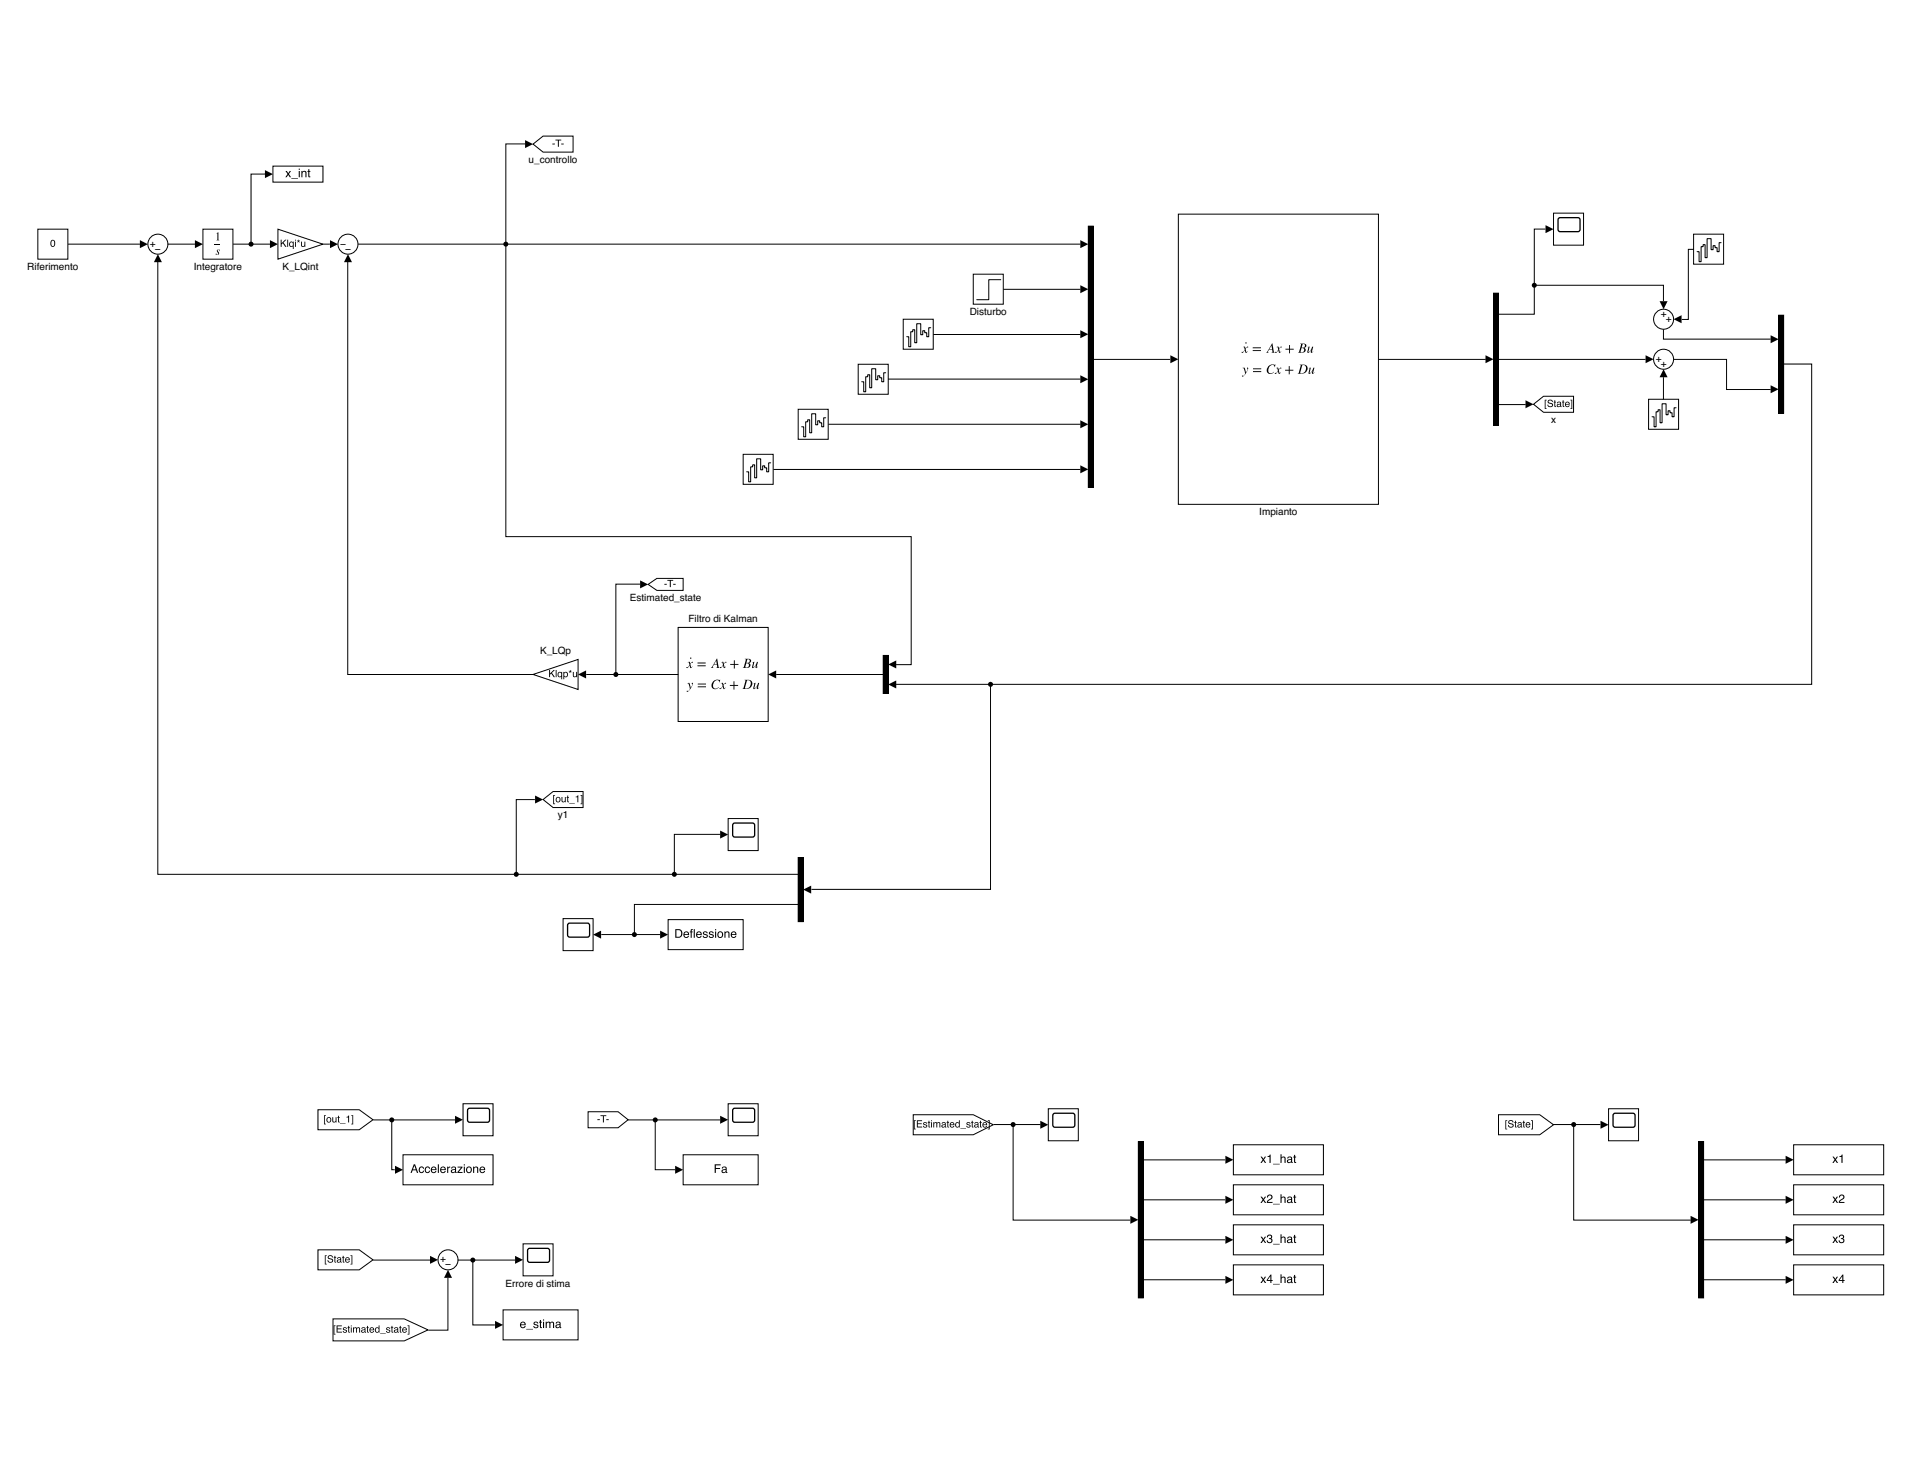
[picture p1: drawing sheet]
<svg xmlns="http://www.w3.org/2000/svg" width="279mm" height="216mm" viewBox="0 0 279 216" stroke-linecap="round" stroke-linejoin="round" font-family="sans-serif">
<defs><g id="words">
<g font-size="1.5">
<text x="77.3" y="23.8">u_controllo</text>
<text x="4" y="39.4">Riferimento</text>
<text x="21.9" y="36">+</text>
<text x="22.7" y="36.8">−</text>
<text x="28.3" y="39.4">Integratore</text>
<text x="41.3" y="39.4">K_LQint</text>
<text x="49.7" y="36">−</text>
<text x="50.5" y="36.8">−</text>
<text x="141.8" y="46">Disturbo</text>
<text x="242.8" y="46.3">+</text>
<text x="243.5" y="47">+</text>
<text x="242.1" y="52.9">+</text>
<text x="242.8" y="53.6">+</text>
<text x="226.8" y="61.8">x</text>
<text x="184.1" y="75.3">Impianto</text>
<text x="92.1" y="87.9">Estimated_state</text>
<text x="79" y="95.6">K_LQp</text>
<text x="100.7" y="90.9">Filtro di Kalman</text>
<text x="81.6" y="119.6">y1</text>
<text x="64.3" y="184.5">+</text>
<text x="65.1" y="185.2">−</text>
<text x="73.9" y="188.1">Errore di stima</text>
</g>
</g></defs>
<path d="M31.4 35.6h.8v.2h-.8z" fill-rule="evenodd" fill="#000"/>
<path d="M31.6 34.1l.3-.1v1l.2 .1h-.5l.2-.1v-.8zM31.8 36.5h.3v.2l-.2-.2-.1 .1 .2 .3a.37 .37 0 0 1-.4 .4v-.3l.2 .2 .1-.1-.2-.4z" fill="#000"/>
<path d="M29.7 33.5h4.4v4.4h-4.4z" fill="none" stroke="#000" stroke-width=".15"/>
<path d="M40.6 33.5l6.6 2.2-6.6 2.2z" fill="#fff"/>
<path d="M41 35h.2v.5l.5-.5h.2l-.5 .5 .5 .6h-.2l-.4-.5-.1 .1v.4h-.2zM42 35h.1v1.1h-.1zM42.5 35.5l-.1 .1a.26 .26 0 0 0 .1 .3 .26 .26 0 0 0 .3 0 .26 .26 0 0 0 0-.4l-.2-.1zM42.4 35.4l.2-.1 .2 .1v-.1h.1v1.1h-.1v-.4a.34 .34 0 0 1-.5 0 .34 .34 0 0 1 0-.4zM43.1 35.3h.2v.8h-.2zM43.1 35h.2v.2h-.2zM43.4 35.1l.2 .1v-.2h.1v.2l.1-.1 .1 .1-.2 .1 .1 .1-.1 .1-.1-.2-.1 .2v-.1l.1-.1-.2-.1zM44 35.3h.2v.6l.1 .1 .2-.1v-.6h.1v.8h-.1v-.1a.27 .27 0 0 1-.3 .1 .27 .27 0 0 1-.2-.3z" fill="#000"/>
<path d="M40.6 33.5l6.6 2.2-6.6 2.2z" fill="none" stroke="#000" stroke-width=".15"/>
<circle cx="23.1" cy="35.7" r="1.46" fill="#fff"/>
<circle cx="23.1" cy="35.7" r="1.46" fill="none" stroke="#000" stroke-width=".15"/>
<circle cx="50.9" cy="35.7" r="1.46" fill="#fff"/>
<circle cx="50.9" cy="35.7" r="1.46" fill="none" stroke="#000" stroke-width=".15"/>
<path d="M172.3 31.3h29.2v42.4h-29.2z" fill="#fff"/>
<g fill="#000">
<path d="M181.7 50.7h.3l.1 .3 .2-.3h.2v.1h-.2l-.2 .2 .1 .5 .2-.1-.1 .1-.2 .1-.1-.4-.3 .4h-.1l-.1-.2h.3l.2-.3-.1-.3zM181.7 53.8l.2-.1 .3 .8 .2-.5-.1-.2h.2a1.57 1.57 0 0 1-.9 1.2v-.1a.34 .34 0 0 0 .4-.1 .34 .34 0 0 0 0-.4l-.1-.5zM185.4 53.6a1.38 1.38 0 0 1 1-.3v.4a.44 .44 0 0 0-.5-.4 .44 .44 0 0 0-.4 .4 .47 .47 0 0 0 0 .7 .47 .47 0 0 0 .6 .1l.2-.2a.59 .59 0 0 1-.9 .2 .59 .59 0 0 1 0-.9zM186.6 53.8l.2-.1 .2 .3 .2-.2h.1v.1l-.1-.1-.2 .3 .1 .4 .2-.1-.2 .2h-.1l-.1-.3-.3 .3h-.2v-.1h.2l.2-.3-.1-.4zM186.6 50.7h.3l.1 .3 .2-.3h.2v.1h-.2l-.2 .2 .1 .5 .2-.1-.1 .1-.2 .1-.1-.4-.3 .4h-.1l-.1-.2h.3l.2-.3-.1-.3zM187.9 54h.5v-.5h.2v.5h.5v.2h-.5v.5h-.2v-.5h-.5zM187.9 51h.6v-.6h.1v.6h.5v.1h-.5v.5h-.1v-.5h-.6zM191.2 50.7h.3l-.2 .8 .3-.3 .3-.5h.1l-.2 .8 .2-.2-.1 .2-.2 .1-.1-.1 .1-.4-.3 .4-.2 .1 .1-.8zM191.3 53.8l.4-.1-.2 .8 .3-.3 .2-.5h.2l-.2 .8 .2-.1-.2 .2-.1 .1-.1-.1 .1-.4-.3 .4h-.3l.2-.7z"/>
<path d="M183.2 50.8v.1h1.2v-.1zM183.2 51.2v.1h1.2v-.1z"/>
<path d="M183.2 53.8v.2h1.2v-.2zM183.2 54.3v.1h1.2v-.1z"/>
<path d="M186 50.2l-.9 1.4h.4l-.1-.1 .1-.4h.5v.3l-.1 .2h.5l-.2-.3zM185.9 50.5l.1 .5h-.4z"/>
<path d="M190 53.3l.2 .2-.3 .9-.2 .2a.97 .97 0 0 0 1.4-1l-.3-.3zM190.4 53.4h.1a.61 .61 0 0 1 .5 .6 .61 .61 0 0 1-.6 .6l-.3-.1z"/>
<path d="M190.1 50.2l.1 .2-.2 1-.2 .1a1.32 1.32 0 0 0 1-.1l.1-.4-.3-.2 .4-.1v-.3l-.2-.1zM190.5 50.3h.2v.4l-.4 .1zM190.3 50.9a.29 .29 0 0 1 .4 .3 .36 .36 0 0 1-.5 .3z"/>
<circle cx="182.2" cy="50.1" r=".1"/>
</g>
<path d="M172.3 31.3h29.2v42.4h-29.2z" fill="none" stroke="#000" stroke-width=".15"/>
<path d="M77.9 98.6l6.6-2.2v4.4z" fill="#fff"/>
<path d="M80.3 97.9h.1v.5l.5-.5h.2l-.4 .5 .4 .6h-.1l-.4-.5-.2 .1v.4h-.1zM81.2 97.9h.2v1.1h-.2zM81.7 98.4v.1a.26 .26 0 0 0 0 .3 .26 .26 0 0 0 .4 0 .26 .26 0 0 0-.1-.4l-.1-.1zM81.6 98.3l.2-.1 .3 .1v-.1h.1v1.1h-.1v-.4a.34 .34 0 0 1-.5 0 .34 .34 0 0 1-.1-.4zM82.6 98.3a.26 .26 0 0 0-.1 .4 .26 .26 0 0 0 .4 0l-.1-.4zM82.4 98.2h.1v.1a.31 .31 0 0 1 .4-.1 .31 .31 0 0 1 .1 .4l-.1 .3-.2 .1-.2-.1v.4h-.1zM83.2 98l.1 .1v-.2h.1v.2l.2-.1v.1l-.2 .1 .1 .1v.1l-.1-.2-.1 .2-.1-.1 .1-.1-.1-.1zM83.8 98.2h.1v.6l.1 .1 .2-.1v-.6h.2v.8h-.2l.1-.1a.27 .27 0 0 1-.3 .1 .27 .27 0 0 1-.2-.3z" fill="#000"/>
<path d="M77.9 98.6l6.6-2.2v4.4z" fill="none" stroke="#000" stroke-width=".15"/>
<path d="M5.5 33.5h4.4v4.4h-4.4z" fill="#fff"/>
<path d="M7.5 35.1a.44 .44 0 0 1 .5 .1 .44 .44 0 0 1 .1 .6 .36 .36 0 0 1-.5 .3 .36 .36 0 0 1-.2-.5zM7.6 35.2a.44 .44 0 0 0-.1 .4 .44 .44 0 0 0 .3 .4l.1-.6-.1-.2z" fill="#000"/>
<path d="M5.5 33.5h4.4v4.4h-4.4z" fill="none" stroke="#000" stroke-width=".15"/>
<path d="M116.7 125.4h.7v9.3h-.7z" fill="#fff"/>
<path d="M116.7 125.4h.7v9.3h-.7z" fill-rule="evenodd" fill="#000"/>
<path d="M116.7 125.4h.7v9.3h-.7z" fill="none" stroke="#000" stroke-width=".15"/>
<path d="M82.3 134.3h4.4v4.7h-4.4z" fill="#fff"/>
<path d="M83.1 135h3l.1 .2v1.6l-.3 .2-2.8-.1-.1-.2v-1.5z" fill="none" stroke="#000" stroke-width=".19"/>
<path d="M82.3 134.3h4.4v4.7h-4.4z" fill="none" stroke="#000" stroke-width=".15"/>
<path d="M142.3 40.1h4.4v4.4h-4.4z" fill="#fff"/>
<path d="M142.3 40.1h4.4v4.4h-4.4zM146.3 40.9h-1.7v2.9h-1.8" fill="none" stroke="#000" stroke-width=".15"/>
<path d="M159.1 33.1h.8v38.1h-.8z" fill="#fff"/>
<path d="M159.1 33.1h.8v38.1h-.8z" fill-rule="evenodd" fill="#000"/>
<path d="M159.1 33.1h.8v38.1h-.8z" fill="none" stroke="#000" stroke-width=".15"/>
<path d="M99.1 91.7h13.2v13.8h-13.2z" fill="#fff"/>
<g fill="#000">
<path d="M100.5 96.8l.3-.1 .1 .3 .2-.2h.2v.1l-.2-.1-.2 .3 .1 .4 .3-.1-.2 .2h-.2l-.1-.3-.3 .3h-.1v-.1h.2l.2-.3-.1-.4zM104.2 99.7a1.38 1.38 0 0 1 1.1-.4l-.1 .5a.44 .44 0 0 0-.4-.4 .44 .44 0 0 0-.5 .4 .47 .47 0 0 0 0 .6 .47 .47 0 0 0 .6 .2l.2-.2a.59 .59 0 0 1-.9 .2 .59 .59 0 0 1 0-.9zM105.4 99.9l.2-.1 .2 .3 .2-.3h.1v.1h-.1l-.2 .3 .1 .4 .2-.1-.1 .2h-.2l-.1-.4-.3 .4h-.2v-.1h.2l.3-.3-.1-.4zM105.4 96.8l.3-.1 .1 .3 .2-.2h.2v.1l-.2-.1-.2 .3 .1 .4 .3-.1-.2 .2h-.2l-.1-.3-.3 .3h-.1v-.1h.2l.2-.3-.1-.4zM107.3 96.5h.1v.6h.6v.1h-.6v.5h-.1v-.5h-.5v-.1h.5zM110 96.8l.3-.1-.1 .9 .2-.3 .3-.5h.1l-.2 .8 .2-.2-.1 .2-.1 .1-.1-.1 .1-.4-.4 .4h-.2l.1-.7zM100.5 99.9l.3-.1 .2 .8 .2-.6-.1-.1 .2-.1a1.57 1.57 0 0 1-.9 1.3v-.1a.34 .34 0 0 0 .4-.1 .34 .34 0 0 0 0-.4l-.1-.5zM106.7 100.1h.5v-.5h.2v.5h.5v.2h-.5v.5h-.2v-.5h-.5zM110.2 99.9l.3-.1-.2 .8 .3-.3 .2-.5h.2l-.2 .8 .2-.1-.1 .2h-.2l-.1-.1 .1-.4-.3 .5h-.2l.1-.8z"/>
<path d="M102 96.8v.2h1.2v-.2zM102 97.3v.1h1.2v-.1z"/>
<path d="M104.8 96.3l-.9 1.3h.4l-.1-.1 .2-.3h.4l.1 .3-.2 .1h.5l-.2-.2zM104.7 96.6l.1 .5h-.4z"/>
<path d="M108.8 99.4l.2 .1-.3 1-.1 .2a.97 .97 0 0 0 1.4-1l-.4-.3zM109.3 99.4a.61 .61 0 0 1 .5 .7 .61 .61 0 0 1-.6 .5h-.3z"/>
<path d="M108.9 96.3l.1 .2-.2 .9-.2 .2a1.32 1.32 0 0 0 1-.1l.1-.4-.2-.2 .3-.2v-.3l-.2-.1zM109.3 96.4h.3v.4l-.5 .1zM109.1 97a.29 .29 0 0 1 .4 .2 .36 .36 0 0 1-.5 .4z"/>
<path d="M102 99.9v.2h1.2v-.2zM102 100.3v.2h1.2v-.2z"/>
<circle cx="101" cy="96.2" r=".1"/>
</g>
<path d="M99.1 91.7h13.2v13.8h-13.2z" fill="none" stroke="#000" stroke-width=".15"/>
<path d="M129.1 95.8h.8v5.6h-.8z" fill="#fff"/>
<path d="M129.1 95.8h.8v5.6h-.8z" fill-rule="evenodd" fill="#000"/>
<path d="M129.1 95.8h.8v5.6h-.8z" fill="none" stroke="#000" stroke-width=".15"/>
<path d="M94.8 85.4l1.2-.9h3.9v1.8h-3.9z" fill="#fff"/>
<path d="M97.1 85.3h.4v.2h-.4zM97.6 84.8h.8v.1h-.3v.9h-.2v-.9h-.3zM98.4 85.3h.4v.2h-.4z" fill="#000"/>
<path d="M94.8 85.4l1.2-.9h3.9v1.8h-3.9z" fill="none" stroke="#000" stroke-width=".15"/>
<path d="M48.7 192.8h10.4l3.5 1.6-3.5 1.6h-10.4z" fill="#fff"/>
<path d="M48.8 193.7h.2v.1h-.1v1.2h.1v.1h-.2zM49.2 193.7h.8v.2h-.6v.3h.5v.1h-.5v.4h.6v.1h-.8zM50.2 194.1l.4-.1 .1 .2h-.1a.16 .16 0 0 0-.2-.1 .16 .16 0 0 0-.1 .2 .27 .27 0 0 1 .4 .2 .27 .27 0 0 1-.3 .3l-.2-.1-.1-.1h.1a.19 .19 0 0 0 .2 .1 .19 .19 0 0 0 .2-.2 .32 .32 0 0 1-.3-.1 .32 .32 0 0 1-.1-.3zM50.9 193.8h.1v.2h.2v.1h-.2v.5l.2 .2-.3-.1v-.6h-.1zM51.3 194h.1v.8h-.1zM51.3 193.7h.1v.2h-.1zM51.6 194h.1v.1a.25 .25 0 0 1 .5 0 .25 .25 0 0 1 .3-.1 .25 .25 0 0 1 .1 .3v.5h-.1v-.6l-.1-.1-.2 .1v.6h-.1l-.1-.6-.1-.1-.1 .2-.1 .5h-.1zM52.9 194.5v.1a.18 .18 0 0 0 .3 .1 .18 .18 0 0 0 0-.3zM52.9 194.1l.4-.1 .1 .1 .1 .7-.2-.1a.25 .25 0 0 1-.4 .1 .25 .25 0 0 1 .1-.4l.3-.1a.17 .17 0 0 0-.2-.2 .17 .17 0 0 0-.1 .2h-.2zM53.7 193.8h.1v.2h.1v.1h-.1v.5l.1 .2-.2-.1v-.6h-.1zM54.1 194.1a.35 .35 0 0 1 .4 0 .35 .35 0 0 1 .2 .3h-.6a.22 .22 0 0 0 .2 .3 .22 .22 0 0 0 .3-.1h.1a.39 .39 0 0 1-.6 .1 .39 .39 0 0 1 0-.6zM54.2 194.2l-.1 .1h.5l-.1-.2zM55 194.2a.26 .26 0 0 0-.1 .4 .26 .26 0 0 0 .4 0 .26 .26 0 0 0 .1-.3 .26 .26 0 0 0-.4-.1zM54.9 194.1l.2-.1 .3 .1v-.4h.1v1.1h-.1v-.1a.34 .34 0 0 1-.5 0 .34 .34 0 0 1-.1-.4zM55.6 194.9l.8 .1zM56.5 194.1l.4-.1 .1 .2h-.1a.16 .16 0 0 0-.1-.1 .16 .16 0 0 0-.2 .2 .27 .27 0 0 1 .4 .2 .27 .27 0 0 1-.2 .3l-.3-.1-.1-.1h.2a.19 .19 0 0 0 .1 .1 .19 .19 0 0 0 .2-.2 .32 .32 0 0 1-.3-.1 .32 .32 0 0 1-.1-.3zM57.2 193.8h.2v.2h.1v.1h-.1v.5l.1 .2-.3-.1v-.6h-.1zM57.7 194.5v.1a.18 .18 0 0 0 .3 .1 .18 .18 0 0 0 0-.3zM57.7 194.1l.3-.1 .2 .1 .1 .7-.2-.1a.25 .25 0 0 1-.4 .1 .25 .25 0 0 1 .1-.4l.3-.1a.17 .17 0 0 0-.2-.2 .17 .17 0 0 0-.2 .2h-.1zM58.5 193.8h.1v.2h.1v.1h-.1v.5l.1 .2-.2-.1v-.6h-.1zM58.9 194.1a.35 .35 0 0 1 .4 0 .35 .35 0 0 1 .2 .3h-.6a.22 .22 0 0 0 .2 .3 .22 .22 0 0 0 .3-.1h.1a.39 .39 0 0 1-.6 .1 .39 .39 0 0 1 0-.6zM59 194.2l-.1 .1h.5l-.1-.2zM59.6 193.7h.3v1.4h-.3v-.1h.1v-1.2h-.1z" fill="#000"/>
<path d="M48.7 192.8h10.4l3.5 1.6-3.5 1.6h-10.4z" fill="none" stroke="#000" stroke-width=".15"/>
<circle cx="65.5" cy="184.2" r="1.46" fill="#fff"/>
<circle cx="65.5" cy="184.2" r="1.46" fill="none" stroke="#000" stroke-width=".15"/>
<path d="M76.5 181.8h4.4v4.7h-4.4z" fill="#fff"/>
<path d="M77.3 182.5h2.9l.2 .3-.1 1.6-.2 .1h-2.8l-.2-.3v-1.4z" fill="none" stroke="#000" stroke-width=".19"/>
<path d="M76.5 181.8h4.4v4.7h-4.4z" fill="none" stroke="#000" stroke-width=".15"/>
<path d="M106.5 119.7h4.3v4.6h-4.3z" fill="#fff"/>
<path d="M107.3 120.4h2.9l.1 .2v1.6l-.3 .2-2.7-.1-.2-.3v-1.4z" fill="none" stroke="#000" stroke-width=".19"/>
<path d="M106.5 119.7h4.3v4.6h-4.3z" fill="none" stroke="#000" stroke-width=".15"/>
<path d="M79.4 116.9l1.5-1.2h4.4v2.3h-4.4z" fill="#fff"/>
<path d="M80.9 116.2h.3v.1h-.2v1.1h.2v.2h-.3zM81.3 116.9a.27 .27 0 0 0 .5 0 .27 .27 0 0 0-.5 0zM81.2 116.9a.4 .4 0 0 1 .8 0 .4 .4 0 0 1-.8 0zM82.1 116.5h.1v.6l.2 .1 .2-.1v-.6h.1v.8h-.1v-.1a.27 .27 0 0 1-.3 .1 .27 .27 0 0 1-.2-.3zM82.9 116.3h.2v.2h.1v.1h-.1v.5l.1 .2-.3-.1v-.6h-.1zM83.2 117.4h.8zM84.2 116.4l.4-.2v1.1h-.2v-.8h-.2zM84.9 116.2h.3v1.4h-.3v-.2h.1v-1.1h-.1z" fill="#000"/>
<path d="M79.4 116.9l1.5-1.2h4.4v2.3h-4.4z" fill="none" stroke="#000" stroke-width=".15"/>
<path d="M46.5 162.2h6l2 1.5-2 1.4h-6z" fill="#fff"/>
<path d="M47.4 163h.2v.1h-.1v1.2h.1v.1h-.2zM47.8 163.7a.27 .27 0 0 0 .5 0 .27 .27 0 0 0-.5 0zM47.7 163.7a.39 .39 0 0 1 .7 0 .39 .39 0 0 1-.7 0zM48.6 163.3h.1v.6l.2 .1 .1-.1 .1-.6h.1v.8h-.1v-.1a.27 .27 0 0 1-.3 .1 .27 .27 0 0 1-.2-.3zM49.4 163.1h.2v.2h.1v.1h-.1v.5l.1 .2-.3-.1v-.6h-.1zM49.7 164.2l.8 .1zM50.7 163.3l.3-.2v1h-.1v-.8h-.2zM51.4 163h.2v1.4h-.2v-.1h.1v-1.2h-.1z" fill="#000"/>
<path d="M46.5 162.2h6l2 1.5-2 1.4h-6z" fill="none" stroke="#000" stroke-width=".15"/>
<path d="M67.7 161.3h4.4v4.7h-4.4z" fill="#fff"/>
<path d="M68.5 162h2.9l.2 .3-.1 1.6-.2 .1h-2.8l-.1-.3v-1.4z" fill="none" stroke="#000" stroke-width=".19"/>
<path d="M67.7 161.3h4.4v4.7h-4.4z" fill="none" stroke="#000" stroke-width=".15"/>
<path d="M58.9 168.8h13.2v4.4h-13.2z" fill="#fff"/>
<path d="M60.6 170.4l-.2 .5h.4zM60.5 170.2h.2l.4 1.3h-.1l-.2-.4h-.5l-.1 .4h-.2zM61.3 170.6l.3-.1a.33 .33 0 0 1 .4 .3h-.2a.32 .32 0 0 0-.5 .1 .32 .32 0 0 0 .3 .4l.3-.2h.1a.42 .42 0 0 1-.6 .3 .42 .42 0 0 1-.2-.6zM62.2 170.6l.3-.1a.33 .33 0 0 1 .4 .3h-.2a.32 .32 0 0 0-.5 .1 .32 .32 0 0 0 .3 .4l.2-.2h.2a.42 .42 0 0 1-.6 .3 .42 .42 0 0 1-.2-.6zM63.1 170.6a.42 .42 0 0 1 .5 0 .42 .42 0 0 1 .2 .4h-.7a.26 .26 0 0 0 .2 .3 .26 .26 0 0 0 .4-.1h.1a.46 .46 0 0 1-.7 .2 .46 .46 0 0 1 0-.8zM63.2 170.7v.2h.5l-.2-.2zM64 170.2h.2v1.3h-.2zM64.5 170.6a.42 .42 0 0 1 .5 0 .42 .42 0 0 1 .2 .4h-.7a.26 .26 0 0 0 .2 .3 .26 .26 0 0 0 .3-.1h.2a.46 .46 0 0 1-.8 .2 .46 .46 0 0 1 .1-.8zM64.6 170.7l-.1 .2h.5l-.1-.2zM65.4 170.5h.1v.2l.3-.2v.2l-.3 .1v.7h-.1zM66.1 171.1v.1a.23 .23 0 0 0 .3 .1 .23 .23 0 0 0 .1-.3zM66.1 170.6l.4-.1 .2 .2v.6l.1 .2h-.2l-.1-.2a.31 .31 0 0 1-.5 .1 .31 .31 0 0 1 .2-.5l.3-.1a.21 .21 0 0 0-.2-.2 .21 .21 0 0 0-.2 .2h-.1zM66.9 170.5h.7l-.5 .8h.5v.2h-.7l.5-.8h-.5zM67.8 170.5h.2v1h-.2zM67.8 170.2h.2v.2h-.2zM68.4 170.7a.31 .31 0 0 0-.1 .5 .31 .31 0 0 0 .5-.1v-.2a.25 .25 0 0 0-.2-.3 .25 .25 0 0 0-.2 .1zM68.3 170.6a.45 .45 0 0 1 .6 .1 .45 .45 0 0 1-.1 .6 .45 .45 0 0 1-.6-.1zM69.2 170.5h.1v.2a.33 .33 0 0 1 .4-.2 .33 .33 0 0 1 .2 .4v.6h-.1v-.6a.23 .23 0 0 0-.3-.2 .23 .23 0 0 0-.2 .3v.5h-.1zM70.2 170.6a.42 .42 0 0 1 .5 0 .42 .42 0 0 1 .2 .4h-.6a.26 .26 0 0 0 .2 .3 .26 .26 0 0 0 .3-.1h.1a.46 .46 0 0 1-.7 .2 .46 .46 0 0 1 0-.8zM70.3 170.7v.2h.5l-.2-.2z" fill="#000"/>
<path d="M58.9 168.8h13.2v4.4h-13.2z" fill="none" stroke="#000" stroke-width=".15"/>
<path d="M77.9 21.1l1.5-1.2h4.4v2.3h-4.4z" fill="#fff"/>
<path d="M80.8 21h.3v.1h-.3zM81.2 20.4h.9v.1h-.4v1h-.1v-1h-.4zM82.1 21h.3v.1h-.3z" fill="#000"/>
<path d="M77.9 21.1l1.5-1.2h4.4v2.3h-4.4z" fill="none" stroke="#000" stroke-width=".15"/>
<path d="M99.9 168.8h10.9v4.4h-10.9z" fill="#fff"/>
<path d="M104.5 170.2h.9v.1h-.7v.4h.6v.2h-.6v.6h-.2zM105.7 171.1l-.1 .1a.23 .23 0 0 0 .4 .1 .23 .23 0 0 0 .1-.3zM105.6 170.6l.4-.1 .2 .2 .1 .6 .1 .2h-.2l-.1-.2a.31 .31 0 0 1-.5 .1 .31 .31 0 0 1 .2-.5l.3-.1a.21 .21 0 0 0-.2-.2 .21 .21 0 0 0-.2 .2h-.2z" fill="#000"/>
<path d="M99.9 168.8h10.9v4.4h-10.9z" fill="none" stroke="#000" stroke-width=".15"/>
<path d="M86 162.5h4.4l1.4 1.2-1.4 1.1h-4.4z" fill="#fff"/>
<path d="M87.3 163.6h.4v.1h-.4zM87.8 163h.8v.1h-.3v1h-.2v-1h-.3zM88.6 163.6h.4v.1h-.4z" fill="#000"/>
<path d="M86 162.5h4.4l1.4 1.2-1.4 1.1h-4.4z" fill="none" stroke="#000" stroke-width=".15"/>
<path d="M106.5 161.3h4.3v4.7h-4.3z" fill="#fff"/>
<path d="M107.3 162h2.9l.1 .3v1.6l-.3 .1h-2.7l-.2-.3v-1.4z" fill="none" stroke="#000" stroke-width=".19"/>
<path d="M106.5 161.3h4.3v4.7h-4.3z" fill="none" stroke="#000" stroke-width=".15"/>
<path d="M133.5 162.9h8.8l2.9 1.5-2.9 1.5h-8.8z" fill="#fff"/>
<path d="M133.6 163.7h.3v.2h-.2v1.1h.2v.1h-.3zM134.1 163.8h.7v.1h-.6v.3h.6v.1h-.6v.4h.6v.1h-.7zM135 164.1l.4-.1 .2 .3h-.2a.16 .16 0 0 0-.1-.2 .16 .16 0 0 0-.2 .2 .27 .27 0 0 1 .4 .2 .27 .27 0 0 1-.2 .3h-.3l-.1-.2h.2a.19 .19 0 0 0 .2 .1 .19 .19 0 0 0 .1-.1v-.1a.32 .32 0 0 1-.3-.1 .32 .32 0 0 1-.1-.3zM135.8 163.8h.1v.2h.1v.1h-.1v.5l.1 .2-.2-.1v-.6h-.2zM136.1 164h.2v.8h-.2zM136.1 163.8h.2v.1h-.2zM136.5 164h.1v.1a.25 .25 0 0 1 .4 0 .25 .25 0 0 1 .3-.1 .25 .25 0 0 1 .2 .3v.5h-.2v-.6l-.1-.1-.2 .2v.5h-.1v-.6h-.2l-.1 .1v.5h-.1zM137.8 164.5v.1a.18 .18 0 0 0 .2 .1 .18 .18 0 0 0 .1-.3zM137.8 164.1l.3-.1 .2 .1 .1 .7-.2-.1a.25 .25 0 0 1-.5 .1 .25 .25 0 0 1 .2-.4l.2-.1a.17 .17 0 0 0-.1-.2 .17 .17 0 0 0-.2 .2h-.1zM138.5 163.8h.1v.2h.2v.1h-.2v.5l.2 .2-.3-.1v-.6h-.1zM138.9 164.1a.35 .35 0 0 1 .5 0 .35 .35 0 0 1 .1 .4h-.5a.22 .22 0 0 0 .1 .2 .22 .22 0 0 0 .3-.1h.1a.39 .39 0 0 1-.6 .1 .39 .39 0 0 1 0-.6zM139.1 164.2l-.1 .2h.4l-.1-.2zM139.8 164.2a.26 .26 0 0 0 0 .4 .26 .26 0 0 0 .3 0 .26 .26 0 0 0 .1-.3 .26 .26 0 0 0-.4-.1zM139.7 164.1l.3-.1 .2 .1v-.3h.1v1h-.1v-.1a.34 .34 0 0 1-.5 .1 .34 .34 0 0 1 0-.5zM140.4 164.9l.8 .1zM141.4 164.1l.3-.1 .2 .3h-.1a.16 .16 0 0 0-.2-.2 .16 .16 0 0 0-.2 .2h.1a.27 .27 0 0 1 .4 .2 .27 .27 0 0 1-.3 .3h-.2l-.1-.2h.1a.19 .19 0 0 0 .2 .1 .19 .19 0 0 0 .2-.1l-.1-.1a.32 .32 0 0 1-.3-.1 .32 .32 0 0 1 0-.3zM142.1 163.8h.1v.2h.1v.1h-.1v.5l.1 .2-.2-.1v-.6h-.1zM142.6 164.5v.1a.18 .18 0 0 0 .2 .1 .18 .18 0 0 0 .1-.3zM142.6 164.1l.3-.1 .1 .1 .1 .7-.2-.1a.25 .25 0 0 1-.4 .1 .25 .25 0 0 1 .2-.4l.2-.1a.17 .17 0 0 0-.1-.2 .17 .17 0 0 0-.2 .2h-.1zM143.3 163.8h.1v.2h.1v.1h-.1v.5l.1 .2-.2-.1v-.6h-.1zM143.7 164.1a.35 .35 0 0 1 .5 0 .35 .35 0 0 1 .1 .4h-.5a.22 .22 0 0 0 .1 .2 .22 .22 0 0 0 .3-.1h.1a.39 .39 0 0 1-.6 .1 .39 .39 0 0 1 0-.6zM143.8 164.2v.2h.4l-.1-.2zM144.4 163.7h.3v1.4h-.3v-.1h.2v-1.1h-.2z" fill="#000"/>
<path d="M133.5 162.9h8.8l2.9 1.5-2.9 1.5h-8.8z" fill="none" stroke="#000" stroke-width=".15"/>
<path d="M153.3 162.1h4.4v4.7h-4.4z" fill="#fff"/>
<path d="M154.1 162.8h2.9l.1 .2v1.6l-.2 .2-2.8-.1-.2-.2v-1.5z" fill="none" stroke="#000" stroke-width=".19"/>
<path d="M153.3 162.1h4.4v4.7h-4.4z" fill="none" stroke="#000" stroke-width=".15"/>
<path d="M180.3 167.3h13.2v4.4h-13.2z" fill="#fff"/>
<path d="M184.3 169.1h.2l.2 .3 .2-.3h.2l-.3 .4 .3 .5h-.2l-.2-.4-.2 .4h-.2l.3-.5zM185.3 169l.5-.2v1.2h-.2v-.9h-.3zM186.1 170.1h1v.1h-1zM187.2 168.7h.2v.5a.32 .32 0 0 1 .3-.1 .32 .32 0 0 1 .3 .3v.6h-.2v-.7l-.2-.1-.2 .1v.7h-.2zM188.3 169.7a.23 .23 0 0 0 .3 .2 .23 .23 0 0 0 .1-.4zM188.3 169.1h.4l.2 .1v.7l.1 .1h-.2v-.1a.31 .31 0 0 1-.6 .1 .31 .31 0 0 1 .2-.5l.4-.1a.21 .21 0 0 0-.2-.2 .21 .21 0 0 0-.3 .2h-.1zM189.2 168.8h.2v.3h.1v.1h-.1v.6l.1 .1v.1l-.3-.1v-.7h-.1v-.1h.1z" fill="#000"/>
<path d="M180.3 167.3h13.2v4.4h-13.2z" fill="none" stroke="#000" stroke-width=".15"/>
<path d="M166.4 166.9h.8v22.8h-.8z" fill="#fff"/>
<path d="M166.4 166.9h.8v22.8h-.8z" fill-rule="evenodd" fill="#000"/>
<path d="M166.4 166.9h.8v22.8h-.8z" fill="none" stroke="#000" stroke-width=".15"/>
<path d="M180.3 173.2h13.2v4.4h-13.2z" fill="#fff"/>
<path d="M184.3 174.9h.2l.2 .3 .2-.3h.2l-.3 .5 .3 .4h-.2l-.2-.3-.2 .3h-.2l.3-.4zM185.3 174.8a.42 .42 0 0 1 .7 0 .42 .42 0 0 1-.4 .6l-.2 .3h.7v.1h-.9l.2-.3 .3-.2a.26 .26 0 0 0 .2-.3 .26 .26 0 0 0-.3-.3 .26 .26 0 0 0-.2 .3h-.2zM186.1 176h1v.1h-1zM187.2 174.6h.2v.4a.32 .32 0 0 1 .3-.1 .32 .32 0 0 1 .3 .3v.6h-.2v-.6l-.2-.2-.2 .2v.6h-.2zM188.3 175.5v.1a.23 .23 0 0 0 .3 .1 .23 .23 0 0 0 .1-.3zM188.3 175l.4-.1 .2 .1v.7l.1 .1h-.2v-.1a.31 .31 0 0 1-.6 .1 .31 .31 0 0 1 .2-.5l.4-.1a.21 .21 0 0 0-.2-.2 .21 .21 0 0 0-.3 .2h-.1zM189.2 174.7h.2v.2h.1v.1h-.1v.6l.1 .1v.1l-.3-.1v-.7h-.1v-.1h.1z" fill="#000"/>
<path d="M180.3 173.2h13.2v4.4h-13.2z" fill="none" stroke="#000" stroke-width=".15"/>
<path d="M180.3 179h13.2v4.4h-13.2z" fill="#fff"/>
<path d="M184.3 180.8h.2l.2 .3 .2-.3h.2l-.3 .4 .3 .5h-.2l-.2-.4-.2 .4h-.2l.3-.5zM185.3 180.6a.38 .38 0 0 1 .4-.1 .38 .38 0 0 1 .3 .4l-.2 .1a.41 .41 0 0 1 0 .8 .41 .41 0 0 1-.6-.5h.2a.25 .25 0 0 0 .3 .3 .25 .25 0 0 0 0-.5h-.2l.1-.1a.2 .2 0 0 0 .2-.2 .2 .2 0 0 0-.2-.2l-.2 .1v.2h-.2zM186.1 181.8h1v.1h-1zM187.2 180.4h.2v.5a.32 .32 0 0 1 .3-.1 .32 .32 0 0 1 .3 .3v.6h-.2v-.7l-.2-.1-.2 .1v.7h-.2zM188.3 181.4a.23 .23 0 0 0 .3 .2 .23 .23 0 0 0 .1-.4zM188.3 180.8h.4l.2 .1v.7l.1 .1h-.2v-.1a.31 .31 0 0 1-.6 .1 .31 .31 0 0 1 .2-.5l.4-.1a.21 .21 0 0 0-.2-.2 .21 .21 0 0 0-.3 .2h-.1zM189.2 180.5h.2v.3h.1v.1h-.1v.6l.1 .1v.1l-.3-.1v-.7h-.1v-.1h.1z" fill="#000"/>
<path d="M180.3 179h13.2v4.4h-13.2z" fill="none" stroke="#000" stroke-width=".15"/>
<path d="M180.3 184.9h13.2v4.4h-13.2z" fill="#fff"/>
<path d="M184.3 186.6h.2l.2 .3 .2-.3h.2l-.3 .5 .3 .4h-.2l-.2-.3-.2 .3h-.2l.3-.4zM185.7 186.5l-.4 .6h.4zM185.8 186.3h.1v.8h.2v.1h-.2v.3h-.2v-.3h-.5v-.1zM186.1 187.7h1v.1h-1zM187.2 186.3h.2v.4a.32 .32 0 0 1 .3-.1 .32 .32 0 0 1 .3 .4v.5h-.2v-.6l-.2-.2-.2 .2v.6h-.2zM188.3 187.2v.1a.23 .23 0 0 0 .3 .1 .23 .23 0 0 0 .1-.3zM188.3 186.7l.4-.1 .2 .1v.7l.1 .1h-.2v-.1a.31 .31 0 0 1-.6 .1 .31 .31 0 0 1 .2-.5l.4-.1a.21 .21 0 0 0-.2-.2 .21 .21 0 0 0-.3 .2h-.1zM189.2 186.4h.2v.2h.1v.1h-.1v.6l.1 .1v.1l-.3-.1v-.7h-.1v-.1h.1z" fill="#000"/>
<path d="M180.3 184.9h13.2v4.4h-13.2z" fill="none" stroke="#000" stroke-width=".15"/>
<path d="M73.5 191.5h11v4.4h-11z" fill="#fff"/>
<path d="M76.1 193.3a.42 .42 0 0 1 .6-.1 .42 .42 0 0 1 .2 .5h-.7a.26 .26 0 0 0 .2 .3 .26 .26 0 0 0 .3-.2l.1 .1a.46 .46 0 0 1-.7 .2 .46 .46 0 0 1 0-.8zM76.3 193.4l-.1 .2h.5l-.1-.3zM76.9 194.3h1h-1zM78.1 193.3l.4-.1 .2 .3h-.1a.19 .19 0 0 0-.2-.2 .19 .19 0 0 0-.2 .2 .38 .38 0 0 1 .4 .6h-.1a.38 .38 0 0 1-.5-.3h.1a.22 .22 0 0 0 .2 .2 .22 .22 0 0 0 .3-.2h-.1a.38 .38 0 0 1-.4-.1 .38 .38 0 0 1 0-.4zM78.9 192.9h.2v.3h.1v.1h-.1v.6l.1 .1v.1l-.3-.1v-.7h-.1v-.1h.1zM79.4 193.2h.1v.9h-.1zM79.4 192.9h.1v.1h-.1zM79.8 193.2h.1v.1a.3 .3 0 0 1 .6 0 .31 .31 0 0 1 .3-.1 .31 .31 0 0 1 .2 .3v.6h-.1l-.1-.7-.1-.1-.2 .2v.6h-.2v-.7l-.2-.1-.1 .2-.1 .6h-.1zM81.4 193.8v.1a.23 .23 0 0 0 .3 .1 .23 .23 0 0 0 .1-.3zM81.4 193.2h.3l.2 .1 .1 .7 .1 .1h-.2l-.1-.1a.31 .31 0 0 1-.5 .1 .31 .31 0 0 1 .2-.5l.3-.1a.21 .21 0 0 0-.2-.2 .21 .21 0 0 0-.2 .2h-.2z" fill="#000"/>
<path d="M73.5 191.5h11v4.4h-11z" fill="none" stroke="#000" stroke-width=".15"/>
<path d="M97.7 134.4h11v4.4h-11z" fill="#fff"/>
<path d="M98.9 136v.9h.3a.49 .49 0 0 0 .4-.5 .49 .49 0 0 0-.4-.4zM98.7 135.8h.5a.64 .64 0 0 1 .6 .6 .64 .64 0 0 1-.6 .7h-.5zM100 136.3a.42 .42 0 0 1 .5-.1 .42 .42 0 0 1 .3 .5h-.7a.26 .26 0 0 0 .2 .3 .26 .26 0 0 0 .3-.2h.1a.46 .46 0 0 1-.7 .2 .46 .46 0 0 1 0-.7zM100.2 136.3l-.1 .2h.5l-.1-.2zM101.4 135.8h.2v1.3h-.2zM101 135.8h.3v.1l-.2 .1v.2h.2v.1h-.2v.8h-.1v-.8h-.1zM101.9 136.3a.42 .42 0 0 1 .5-.1 .42 .42 0 0 1 .2 .5h-.7a.26 .26 0 0 0 .2 .3 .26 .26 0 0 0 .3-.2h.2a.46 .46 0 0 1-.7 .2 .46 .46 0 0 1 0-.7zM102 136.3l-.1 .2h.5l-.1-.2zM102.9 136.2h.4l.2 .2h-.2a.19 .19 0 0 0-.2-.1 .19 .19 0 0 0-.2 .1l.1 .1a.38 .38 0 0 1 .4 .5l-.1 .1a.38 .38 0 0 1-.6-.3h.2a.22 .22 0 0 0 .2 .2 .22 .22 0 0 0 .2-.2v-.1a.38 .38 0 0 1-.4-.1 .38 .38 0 0 1 0-.4zM103.7 136.2h.5l.1 .2h-.1a.19 .19 0 0 0-.2-.1 .19 .19 0 0 0-.2 .1l.1 .1a.38 .38 0 0 1 .4 .5l-.1 .1a.38 .38 0 0 1-.6-.3h.2a.22 .22 0 0 0 .2 .2 .22 .22 0 0 0 .2-.2v-.1a.38 .38 0 0 1-.4-.1 .38 .38 0 0 1-.1-.4zM104.5 136.2h.2v.9h-.2zM104.5 135.8h.2v.2h-.2zM105.1 136.4a.31 .31 0 0 0 0 .5 .31 .31 0 0 0 .5-.2v-.2a.25 .25 0 0 0-.2-.2 .25 .25 0 0 0-.3 .1zM105 136.3a.45 .45 0 0 1 .6 0 .45 .45 0 0 1-.1 .7 .45 .45 0 0 1-.6-.2zM105.9 136.2h.2v.1a.33 .33 0 0 1 .3-.1 .33 .33 0 0 1 .3 .3v.6h-.2v-.6a.23 .23 0 0 0-.3-.2 .23 .23 0 0 0-.1 .3v.5h-.2zM107 136.3a.42 .42 0 0 1 .5-.1 .42 .42 0 0 1 .2 .5h-.7a.26 .26 0 0 0 .2 .3 .26 .26 0 0 0 .3-.2h.2a.46 .46 0 0 1-.8 .2 .46 .46 0 0 1 .1-.7zM107.1 136.3l-.1 .2h.5l-.1-.2z" fill="#000"/>
<path d="M97.7 134.4h11v4.4h-11z" fill="none" stroke="#000" stroke-width=".15"/>
<path d="M39.9 24.3h7.3v2.3h-7.3z" fill="#fff"/>
<path d="M41.7 25h.2l.2 .3 .3-.3h.1l-.3 .4 .4 .5h-.2l-.3-.3-.2 .3h-.2l.3-.5zM42.6 26h1v.1h-1zM43.7 25h.1v.9h-.1zM43.7 24.7h.1v.1h-.1zM44.1 25h.1v.1a.33 .33 0 0 1 .4-.1 .33 .33 0 0 1 .2 .3v.6h-.1v-.6a.23 .23 0 0 0-.3-.2 .23 .23 0 0 0-.2 .3v.5h-.1zM45.1 24.7h.1v.3h.2v.1h-.2v.6l.2 .1v.1l-.3-.1v-.7h-.2v-.1h.2z" fill="#000"/>
<path d="M39.9 24.3h7.3v2.3h-7.3z" fill="none" stroke="#000" stroke-width=".15"/>
<path d="M125.5 53.2h4.4v4.4h-4.4z" fill="#fff"/>
<path d="M125.5 53.2h4.4v4.4h-4.4zM129.5 54.5h-.3v1.3h-.3v-.6h-.3v-.3h-.3v.6h-.3v-1.6h-.5v2.8h-.3v-1.9h-.3v.3h-.3v2.2h-.3v-1.5h-.3" fill="none" stroke="#000" stroke-width=".15"/>
<path d="M132.1 46.7h4.3v4.4h-4.3z" fill="#fff"/>
<path d="M132.1 46.7h4.3v4.4h-4.3zM136.1 47.9h-.3v1.3h-.3v-.6h-.3v-.3h-.3v.6h-.3v-1.6h-.6v2.8h-.3v-1.9h-.3v.3h-.2v2.2h-.3v-1.5h-.3" fill="none" stroke="#000" stroke-width=".15"/>
<path d="M116.7 59.8h4.4v4.4h-4.4z" fill="#fff"/>
<path d="M116.7 59.8h4.4v4.4h-4.4zM120.7 61.1h-.3v1.3h-.3v-.6h-.3v-.3h-.2v.6h-.3v-1.6h-.6v2.8h-.3v-1.9h-.3v.3h-.3v2.1h-.3v-1.4h-.3" fill="none" stroke="#000" stroke-width=".15"/>
<path d="M108.7 66.4h4.3v4.4h-4.3z" fill="#fff"/>
<path d="M108.7 66.4h4.3v4.4h-4.3zM112.7 67.7h-.3v1.3h-.3v-.6h-.3v-.3h-.3v.6h-.3v-1.6h-.6v2.7h-.3v-1.9h-.3v.3h-.2v2.2h-.3v-1.4h-.3" fill="none" stroke="#000" stroke-width=".15"/>
<path d="M218.4 42.9h.7v19.3h-.7z" fill="#fff"/>
<path d="M218.4 42.9h.7v19.3h-.7z" fill-rule="evenodd" fill="#000"/>
<path d="M218.4 42.9h.7v19.3h-.7z" fill="none" stroke="#000" stroke-width=".15"/>
<path d="M247.6 34.2h4.4v4.4h-4.4z" fill="#fff"/>
<path d="M247.6 34.2h4.4v4.4h-4.4zM251.6 35.5h-.3v1.3h-.2v-.6h-.3v-.3h-.3v.6h-.3v-1.6h-.6v2.8h-.3v-1.9h-.3v.3h-.3v2.2h-.3v-1.5h-.3" fill="none" stroke="#000" stroke-width=".15"/>
<circle cx="243.2" cy="52.5" r="1.46" fill="#fff"/>
<circle cx="243.2" cy="52.5" r="1.46" fill="none" stroke="#000" stroke-width=".15"/>
<path d="M241 58.4h4.4v4.4h-4.4z" fill="#fff"/>
<path d="M241 58.4h4.4v4.4h-4.4zM245.1 59.6h-.3v1.3h-.3v-.6h-.3v-.3h-.3v.6h-.3v-1.6h-.6v2.8h-.3v-1.9h-.3v.3h-.3v2.2h-.3v-1.5h-.3" fill="none" stroke="#000" stroke-width=".15"/>
<path d="M260 46.1h.8v14.3h-.8z" fill="#fff"/>
<path d="M260 46.1h.8v14.3h-.8z" fill-rule="evenodd" fill="#000"/>
<path d="M260 46.1h.8v14.3h-.8z" fill="none" stroke="#000" stroke-width=".15"/>
<path d="M227.1 31.2h4.4v4.6h-4.4z" fill="#fff"/>
<path d="M227.9 31.9h3l.1 .2v1.6l-.3 .2-2.8-.1-.1-.2v-1.5z" fill="none" stroke="#000" stroke-width=".19"/>
<path d="M227.1 31.2h4.4v4.6h-4.4z" fill="none" stroke="#000" stroke-width=".15"/>
<circle cx="243.2" cy="46.7" r="1.46" fill="#fff"/>
<circle cx="243.2" cy="46.7" r="1.46" fill="none" stroke="#000" stroke-width=".15"/>
<path d="M224.2 59.1l1.5-1.2h4.4v2.4h-4.4z" fill="#fff"/>
<path d="M225.9 58.4h.2v.1h-.1v1.2h.1v.1h-.2zM226.4 58.5l.2-.1a.34 .34 0 0 1 .4 .3h-.1a.24 .24 0 0 0-.3-.2 .24 .24 0 0 0-.2 .3h.1a.42 .42 0 0 1 .4 .2 .42 .42 0 0 1 0 .4l-.3 .1a.36 .36 0 0 1-.4-.3h.2a.28 .28 0 0 0 .2 .2 .28 .28 0 0 0 .3-.3 .44 .44 0 0 1-.5-.1 .44 .44 0 0 1 0-.5zM227.3 58.5h.1v.2h.1v.1h-.1v.5l.1 .2-.2-.1v-.6h-.1zM227.7 59.2v.1a.18 .18 0 0 0 .3 .1 .18 .18 0 0 0 0-.3zM227.7 58.8l.4-.1 .1 .1 .1 .7-.2-.1a.25 .25 0 0 1-.4 .1 .25 .25 0 0 1 .1-.4l.3-.1a.17 .17 0 0 0-.2-.2 .17 .17 0 0 0-.1 .2h-.2zM228.5 58.5h.1v.2h.1v.1h-.1v.5l.1 .2-.2-.1v-.6h-.1zM228.9 58.8a.35 .35 0 0 1 .4-.1 .35 .35 0 0 1 .2 .4h-.6a.22 .22 0 0 0 .2 .3 .22 .22 0 0 0 .3-.2l.1 .1a.39 .39 0 0 1-.6 .1 .39 .39 0 0 1 0-.6zM229 58.9v.1h.4l-.1-.2zM229.6 58.4h.3v1.4h-.3v-.1h.2v-1.2h-.2z" fill="#000"/>
<path d="M224.2 59.1l1.5-1.2h4.4v2.4h-4.4z" fill="none" stroke="#000" stroke-width=".15"/>
<path d="M219.1 162.9h6l2 1.5-2 1.5h-6z" fill="#fff"/>
<path d="M220.1 163.7h.3v.2h-.2v1.1h.2v.1h-.3zM220.6 163.8l.3-.1a.34 .34 0 0 1 .4 .4h-.2a.24 .24 0 0 0-.2-.2 .24 .24 0 0 0-.2 .2 .42 .42 0 0 1 .5 .2 .42 .42 0 0 1 0 .5h-.3a.36 .36 0 0 1-.4-.3h.1a.28 .28 0 0 0 .3 .2 .28 .28 0 0 0 .3-.2l-.1-.1a.44 .44 0 0 1-.4-.1 .44 .44 0 0 1-.1-.5zM221.5 163.8h.1v.2h.2v.1h-.2v.5l.2 .2-.3-.1v-.6h-.1zM222 164.5v.1a.18 .18 0 0 0 .2 .1 .18 .18 0 0 0 .1-.3zM222 164.1l.3-.1 .2 .1 .1 .7-.2-.1a.25 .25 0 0 1-.5 .1 .25 .25 0 0 1 .2-.4l.2-.1a.17 .17 0 0 0-.1-.2 .17 .17 0 0 0-.2 .2h-.1zM222.7 163.8h.1v.2h.2v.1h-.2v.5l.2 .2-.3-.1v-.6h-.1zM223.2 164.1a.35 .35 0 0 1 .4 0 .35 .35 0 0 1 .1 .4h-.5a.22 .22 0 0 0 .2 .2 .22 .22 0 0 0 .2-.1h.1a.39 .39 0 0 1-.6 .1 .39 .39 0 0 1 .1-.6zM223.3 164.2l-.1 .2h.4l-.1-.2zM223.8 163.7h.3v1.4h-.3v-.1h.2v-1.1h-.2z" fill="#000"/>
<path d="M219.1 162.9h6l2 1.5-2 1.5h-6z" fill="none" stroke="#000" stroke-width=".15"/>
<path d="M235.2 162.1h4.4v4.7h-4.4z" fill="#fff"/>
<path d="M236 162.8h2.9l.2 .2-.1 1.6-.2 .2-2.8-.1-.2-.2v-1.5z" fill="none" stroke="#000" stroke-width=".19"/>
<path d="M235.2 162.1h4.4v4.7h-4.4z" fill="none" stroke="#000" stroke-width=".15"/>
<path d="M262.2 167.3h13.2v4.4h-13.2z" fill="#fff"/>
<path d="M267.9 169.1h.2l.2 .3 .2-.3h.2l-.3 .4 .3 .5h-.2l-.2-.4-.2 .4h-.2l.3-.5zM268.9 169l.5-.2v1.2h-.2v-.9h-.3z" fill="#000"/>
<path d="M262.2 167.3h13.2v4.4h-13.2z" fill="none" stroke="#000" stroke-width=".15"/>
<path d="M248.3 166.9h.8v22.8h-.8z" fill="#fff"/>
<path d="M248.3 166.9h.8v22.8h-.8z" fill-rule="evenodd" fill="#000"/>
<path d="M248.3 166.9h.8v22.8h-.8z" fill="none" stroke="#000" stroke-width=".15"/>
<path d="M262.2 173.2h13.2v4.4h-13.2z" fill="#fff"/>
<path d="M267.9 174.9h.2l.2 .3 .2-.3h.2l-.3 .5 .3 .4h-.2l-.2-.3-.2 .3h-.2l.3-.4zM268.9 174.8a.42 .42 0 0 1 .7 0 .42 .42 0 0 1-.4 .6l-.2 .3h.7v.1h-.9l.2-.3 .3-.2a.26 .26 0 0 0 .2-.3 .26 .26 0 0 0-.3-.3 .26 .26 0 0 0-.2 .3h-.1z" fill="#000"/>
<path d="M262.2 173.2h13.2v4.4h-13.2z" fill="none" stroke="#000" stroke-width=".15"/>
<path d="M262.2 179h13.2v4.4h-13.2z" fill="#fff"/>
<path d="M267.9 180.8h.2l.2 .3 .2-.3h.2l-.3 .4 .3 .5h-.2l-.2-.4-.2 .4h-.2l.3-.5zM268.9 180.6a.38 .38 0 0 1 .5-.1 .38 .38 0 0 1 .2 .4l-.1 .1a.41 .41 0 0 1-.1 .8 .41 .41 0 0 1-.6-.5h.2a.25 .25 0 0 0 .3 .3 .25 .25 0 0 0 0-.5h-.2l.1-.1a.2 .2 0 0 0 .2-.2 .2 .2 0 0 0-.2-.2l-.2 .1v.2h-.2z" fill="#000"/>
<path d="M262.2 179h13.2v4.4h-13.2z" fill="none" stroke="#000" stroke-width=".15"/>
<path d="M262.2 184.9h13.2v4.4h-13.2z" fill="#fff"/>
<path d="M267.9 186.6h.2l.2 .3 .2-.3h.2l-.3 .5 .3 .4h-.2l-.2-.3-.2 .3h-.2l.3-.4zM269.4 186.5l-.4 .6h.4zM269.4 186.3h.1v.8h.2v.1h-.2v.3h-.1v-.3h-.6v-.1z" fill="#000"/>
<path d="M262.2 184.9h13.2v4.4h-13.2z" fill="none" stroke="#000" stroke-width=".15"/>
<path d="M46.5 182.7h6l2 1.5-2 1.4h-6z" fill="#fff"/>
<g fill="#000">
<path d="M20.5 35.1l1.1 .6-1.1 .6zM23.1 37.2l.6 1.1h-1.2zM28.5 35.1l1.2 .6-1.2 .6zM38.7 24.9l1.2 .6-1.2 .5zM39.5 35.1l1.1 .6-1.1 .6zM48.2 35.1l1.2 .6-1.2 .6zM50.9 37.2l.6 1.1h-1.2zM76.8 20.5l1.1 .6-1.1 .5zM157.9 35.1l1.2 .6-1.2 .6zM226 32.9l1.1 .6-1.1 .6zM157.9 41.7l1.2 .6-1.2 .6zM157.9 48.3l1.2 .6-1.2 .5z"/>
<path d="M157.9 54.9l1.2 .5-1.2 .6zM171.1 51.9l1.2 .6-1.2 .6zM217.2 51.9l1.2 .6-1.2 .6zM223 58.5l1.2 .6-1.2 .6zM240.6 51.9l1.2 .6-1.2 .6zM243.2 54l.6 1.1h-1.2zM242.6 44h1.2l-.6 1.2zM244.7 46.7l1.2-.6v1.1zM258.9 49l1.1 .6-1.1 .6zM258.9 56.3l1.1 .6-1.1 .6zM157.9 61.4l1.2 .6-1.2 .6zM157.9 68l1.2 .6-1.2 .6z"/>
<path d="M84.5 98.6l1.2-.6v1.2zM93.6 84.8l1.2 .6-1.2 .6zM112.3 98.6l1.2-.6v1.2zM129.9 97.1l1.1-.6v1.2zM78.2 116.3l1.2 .6-1.2 .6zM129.9 100.1l1.1-.6v1.1zM86.7 136.6l1.2-.6v1.2zM96.5 136l1.2 .6-1.2 .6zM105.3 121.4l1.2 .6-1.2 .6zM117.4 130l1.2-.5v1.1zM57.8 170.4l1.1 .6-1.1 .6zM66.5 163.1l1.2 .6-1.2 .6z"/>
<path d="M98.7 170.4l1.2 .6-1.2 .6zM105.3 163.1l1.2 .6-1.2 .6zM152.1 163.8l1.2 .6-1.2 .6zM165.3 177.7l1.1 .6-1.1 .6zM179.2 168.9l1.1 .6-1.1 .6zM179.2 174.8l1.1 .6-1.1 .6zM234 163.8l1.2 .6-1.2 .6zM247.2 177.7l1.1 .6-1.1 .6zM261.1 174.8l1.1 .6-1.1 .6zM261.1 168.9l1.1 .6-1.1 .6zM62.9 183.6l1.1 .6-1.1 .5zM65.5 185.6l.6 1.2h-1.2z"/>
<path d="M72.4 193.1l1.1 .6-1.1 .6zM75.3 183.6l1.2 .6-1.2 .5zM179.2 180.6l1.1 .6-1.1 .6zM179.2 186.5l1.1 .6-1.1 .6zM261.1 180.6l1.1 .6-1.1 .6zM261.1 186.5l1.1 .6-1.1 .6z"/>
<path d="M47.5 183.5h.3v.1h-.2v1.1h.2v.1h-.3zM48 183.6l.3-.1a.34 .34 0 0 1 .4 .3h-.2a.24 .24 0 0 0-.2-.2 .24 .24 0 0 0-.2 .2v.1a.42 .42 0 0 1 .5 .1 .42 .42 0 0 1 0 .5l-.3 .1a.36 .36 0 0 1-.4-.4h.1a.28 .28 0 0 0 .3 .3 .28 .28 0 0 0 .3-.3h-.1a.44 .44 0 0 1-.4-.2 .44 .44 0 0 1-.1-.4zM48.9 183.6h.1v.2h.1v.1h-.1v.5l.1 .2-.2-.1v-.6h-.1zM49.4 184.3a.18 .18 0 0 0 .2 .1 .18 .18 0 0 0 .1-.2zM49.4 183.8h.3l.2 .1 .1 .7-.2-.1a.25 .25 0 0 1-.5 0 .25 .25 0 0 1 .2-.4h.2a.17 .17 0 0 0-.1-.2 .17 .17 0 0 0-.2 .1h-.1zM50.1 183.6h.1v.2h.2v.1h-.2v.5l.2 .2-.3-.1v-.6h-.1zM50.5 183.9a.35 .35 0 0 1 .5-.1 .35 .35 0 0 1 .1 .4h-.5a.22 .22 0 0 0 .2 .3 .22 .22 0 0 0 .2-.2l.1 .1a.39 .39 0 0 1-.6 .1 .39 .39 0 0 1 0-.6zM50.7 183.9l-.1 .2h.4l-.1-.2zM51.2 183.5h.3v1.3h-.3v-.1h.2v-1.1h-.2z"/>
</g>
<g fill="none" stroke="#000" stroke-width=".15">
<path d="M9.9 35.7h10.6M23.1 38.3v89.5h52.4M24.5 35.7h4M34.1 35.7h5.4M38.8 25.4h-2.1v10.3M47.2 35.7h1M50.8 38.3v60.3h27.1M52.4 35.7h105.6M76.8 21h-2.8v57.4h59.2v18.8h-2.2M225.9 33.5h-1.6v8.2M247.6 36.4h-.8v10.3h-.9M129.8 55.4h28.2"/>
<path d="M136.4 48.9h21.6M146.7 42.3h11.3M159.9 52.5h11.2M201.5 52.5h15.7M219.1 52.5h21.5M219.1 59.1h4M224.3 41.7v4.2h-5.2M224.3 41.7h18.9v2.3M243.2 48.1v1.5h15.7M243.2 55.1v3.3M244.7 52.5h7.7v4.4h6.5M260.8 53.2h4.1v46.8h-120.1"/>
<path d="M113.1 68.6h44.9M121.1 62h36.9M85.7 98.6h13.5M93.6 85.4h-3.6v13.2M113.5 98.6h15.7M78.2 116.9h-2.7v10.9M131 100h13.8M144.8 100v30h-26.2M75.5 127.8h41.2M87.9 136.6h8.6M105.3 122h-6.7v5.8M116.7 132.2h-23.9v4.4"/>
<path d="M54.6 163.7h11.9M57.3 163.7v7.3h.4M91.8 163.7h13.5M95.8 163.7v7.3h2.9M145.2 164.4h6.9M148.1 164.4v14h17.1M167.2 169.5h11.9M167.2 175.4h11.9M227.1 164.4h6.9M230.1 164.4v14h17.1M249 169.5h12.1M249 175.4h12.1"/>
<path d="M46.5 182.7h6l2 1.5-2 1.4h-6zM54.6 184.2h8.3M65.5 186.8v7.6h-2.9M66.9 184.2h8.4M69.1 184.2v9.5h3.3M167.2 181.2h11.9M167.2 187.1h11.9M249 181.2h12.1M249 187.1h12.1"/>
</g>
<g fill="#000">
<circle cx="36.7" cy="35.7" r=".37"/>
<circle cx="74" cy="35.7" r=".37"/>
<circle cx="224.3" cy="41.7" r=".37"/>
<circle cx="90" cy="98.6" r=".37"/>
<circle cx="144.8" cy="100" r=".37"/>
<circle cx="75.5" cy="127.8" r=".37"/>
<circle cx="92.8" cy="136.6" r=".37"/>
<circle cx="98.6" cy="127.8" r=".37"/>
<circle cx="57.3" cy="163.7" r=".37"/>
<circle cx="95.8" cy="163.7" r=".37"/>
<circle cx="148.1" cy="164.4" r=".37"/>
<circle cx="230.1" cy="164.4" r=".37"/>
<circle cx="69.1" cy="184.2" r=".37"/>
</g>
<use href="#words"/>
</svg>
